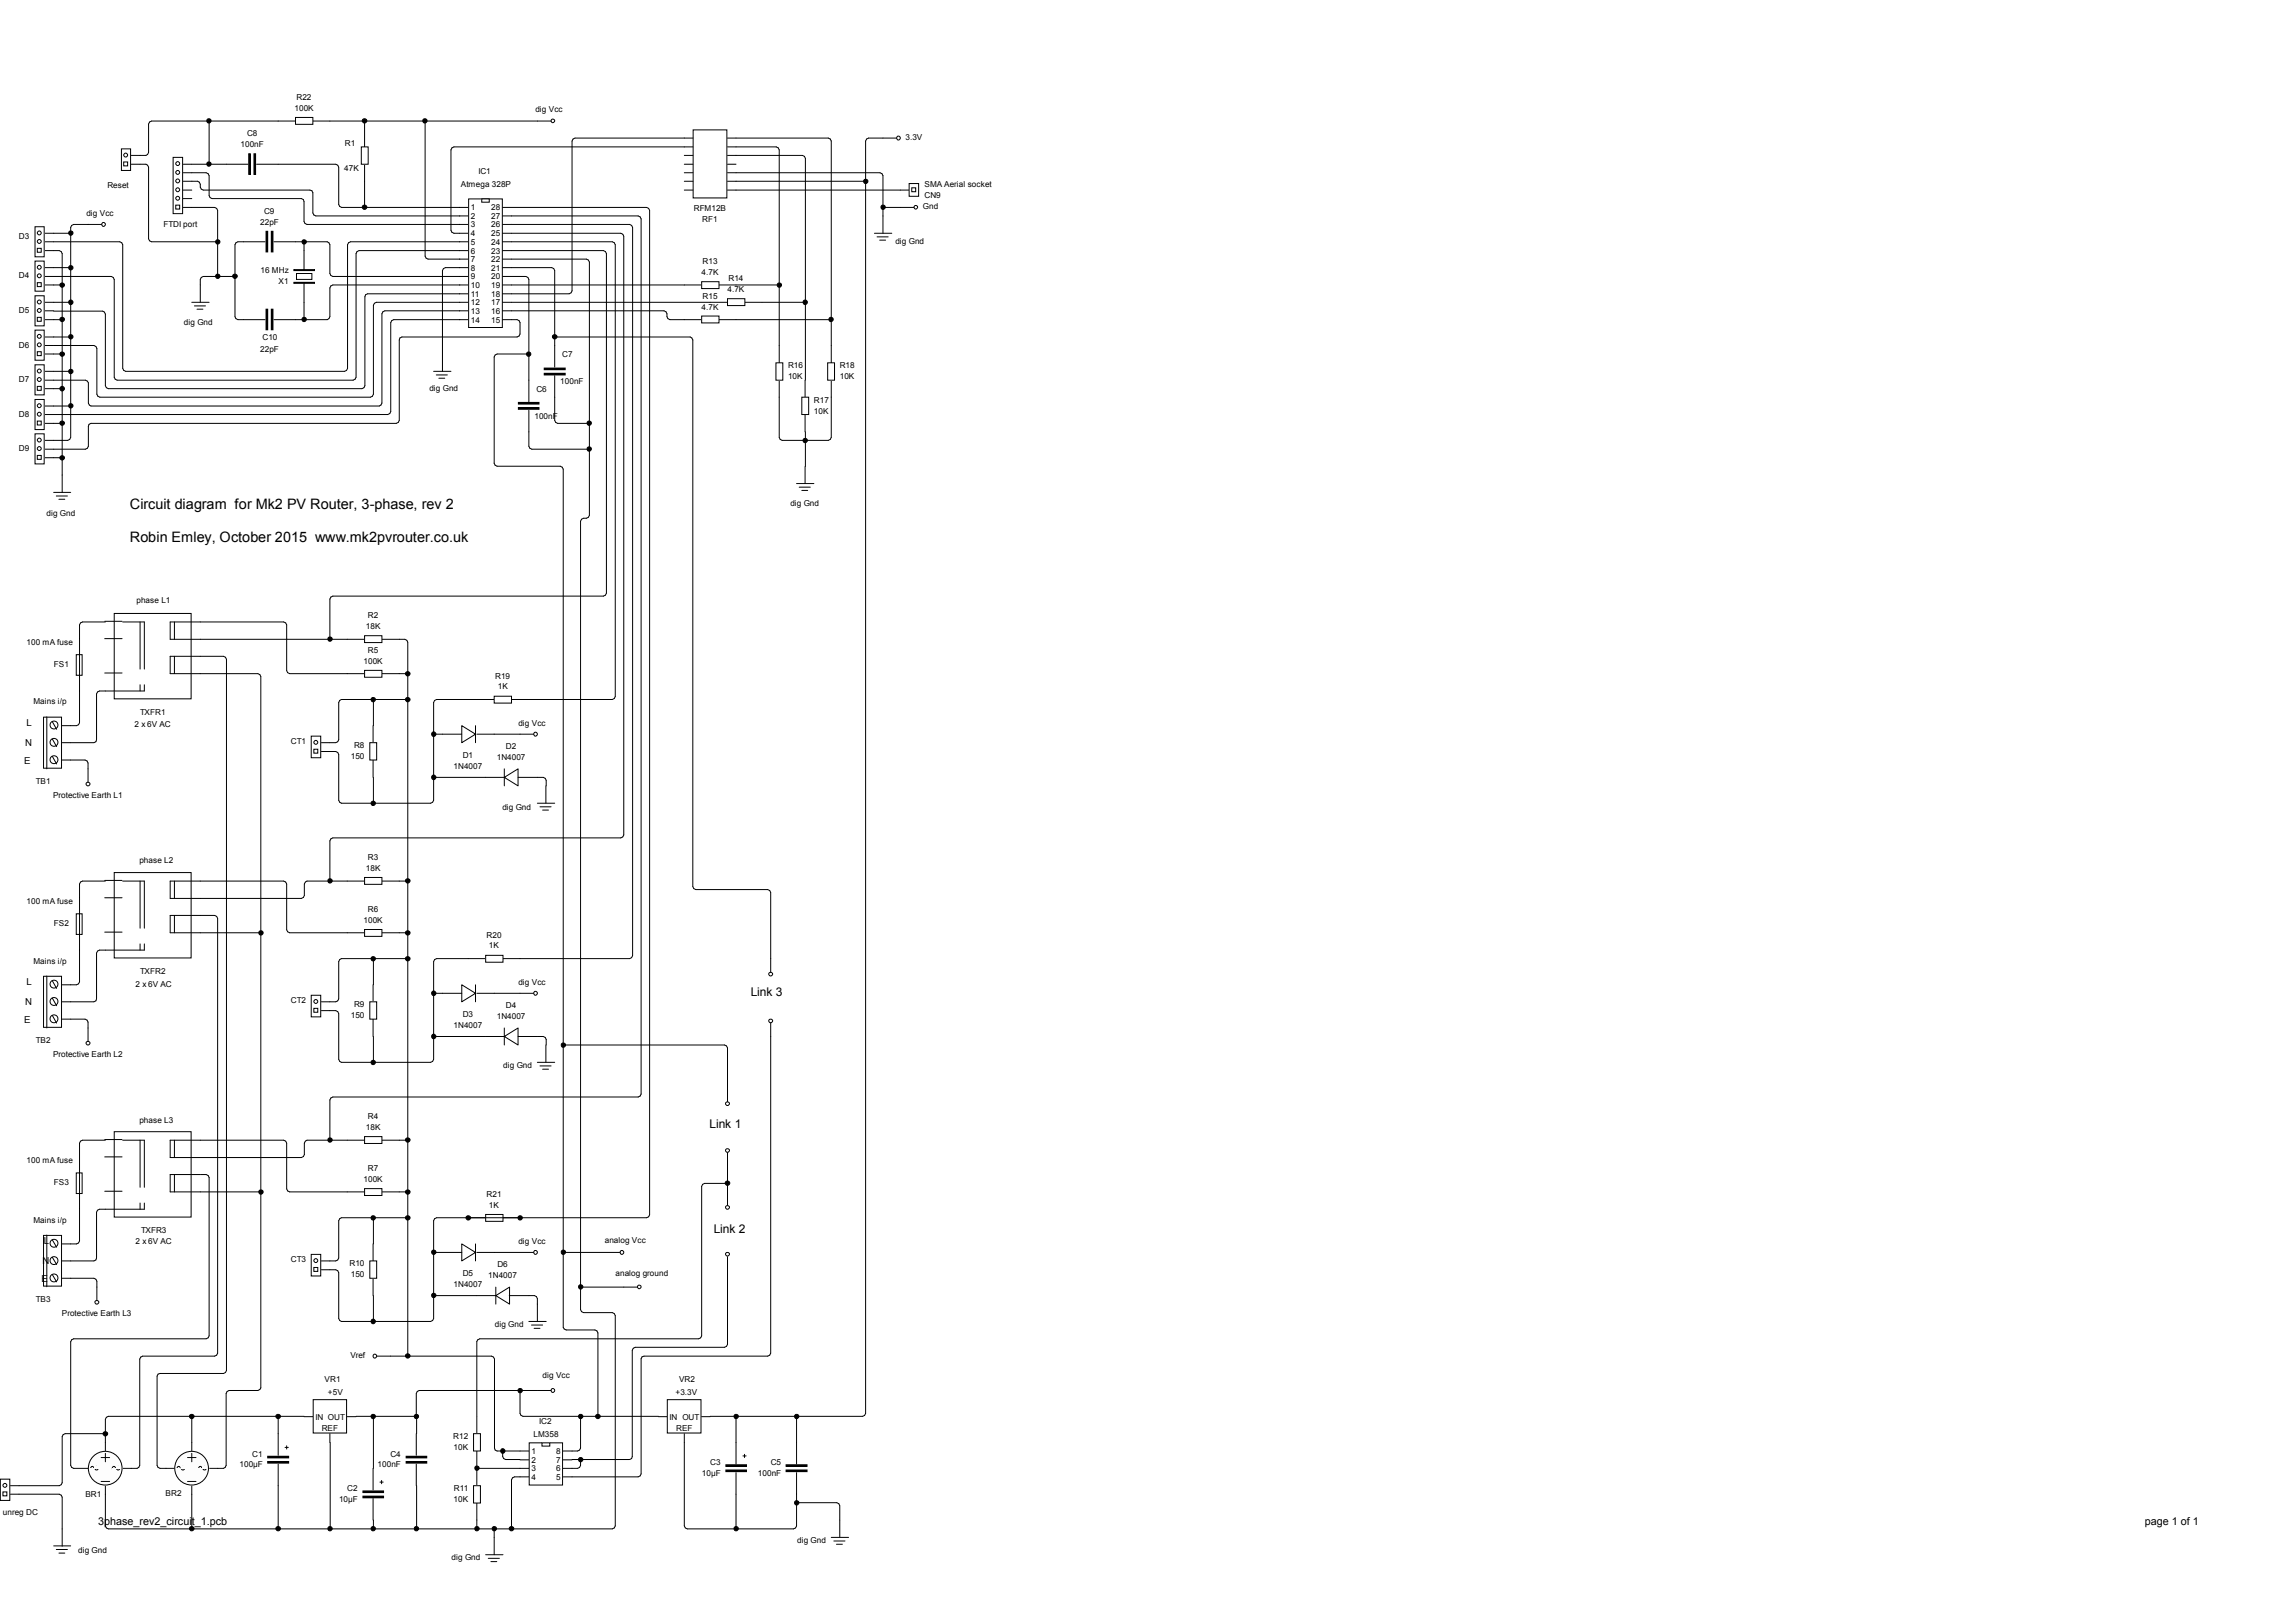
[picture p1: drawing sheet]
<svg xmlns="http://www.w3.org/2000/svg" width="297mm" height="210mm" viewBox="0 0 297 210" stroke-linecap="round" stroke-linejoin="round" font-family="sans-serif">
<defs><g id="words">
<g font-size="1.9">
<text x="16.8" y="65.9">Circuit diagram for Mk2 PV Router, 3-phase, rev 2</text>
<text x="16.8" y="70.1">Robin Emley, October 2015 www.mk2pvrouter.co.uk</text>
</g>
<g font-size="1.6">
<text x="97.1" y="128.9">Link 3</text>
<text x="91.8" y="146">Link 1</text>
<text x="92.3" y="159.5">Link 2</text>
</g>
<g font-size="1.4">
<text x="12.7" y="197.4">3phase_rev2_circuit_1.pcb</text>
<text x="277.5" y="197.4">page 1 of 1</text>
</g>
<g font-size="1.2">
<text x="3.4" y="93.9">L</text>
<text x="3.1" y="98.8">E</text>
<text x="3.3" y="96.5">N</text>
<text x="3.3" y="130">N</text>
<text x="3.4" y="127.5">L</text>
<text x="3.1" y="132.3">E</text>
<text x="5.7" y="161">L</text>
<text x="5.4" y="165.9">E</text>
<text x="5.5" y="163.5">N</text>
</g>
<g font-size="1.1">
<text x="32" y="17.6">C8</text>
<text x="38.1" y="14.3">100K</text>
<text x="38.4" y="12.9">R22</text>
<text x="69.3" y="14.5">dig Vcc</text>
<text x="31.1" y="19">100nF</text>
<text x="44.5" y="22.2">47K</text>
<text x="44.6" y="18.8">R1</text>
<text x="61.9" y="22.5">IC1</text>
<text x="117.1" y="18.2">3.3V</text>
<text x="11.2" y="27.9">dig Vcc</text>
<text x="13.9" y="24.4">Reset</text>
<text x="21.2" y="29.4">FTDI port</text>
<text x="33.7" y="29.1">22pF</text>
<text x="34.2" y="27.7">C9</text>
<text x="59.6" y="24.2">Atmega 328P</text>
<text x="60.9" y="27.2">1</text>
<text x="60.9" y="28.3">2</text>
<text x="60.9" y="29.4">3</text>
<text x="63.5" y="29.4">26</text>
<text x="63.5" y="28.3">27</text>
<text x="63.5" y="27.2">28</text>
<text x="89.7" y="27.3">RFM12B</text>
<text x="90.8" y="28.7">RF1</text>
<text x="119.4" y="27.1">Gnd</text>
<text x="119.6" y="24.2">SMA Aerial socket</text>
<text x="119.6" y="25.6">CN9</text>
<text x="2.5" y="30.9">D3</text>
<text x="33.7" y="35.3">16 MHz</text>
<text x="60.9" y="30.6">4</text>
<text x="60.9" y="31.7">5</text>
<text x="60.9" y="32.8">6</text>
<text x="60.9" y="33.9">7</text>
<text x="60.9" y="35">8</text>
<text x="63.5" y="35">21</text>
<text x="63.5" y="33.9">22</text>
<text x="63.5" y="32.8">23</text>
<text x="63.5" y="31.7">24</text>
<text x="63.5" y="30.6">25</text>
<text x="90.8" y="35.6">4.7K</text>
<text x="90.9" y="34.2">R13</text>
<text x="115.8" y="31.6">dig Gnd</text>
<text x="2.5" y="36">D4</text>
<text x="2.5" y="40.5">D5</text>
<text x="36" y="36.7">X1</text>
<text x="60.9" y="36.2">9</text>
<text x="60.9" y="37.3">10</text>
<text x="60.9" y="38.4">11</text>
<text x="60.9" y="39.5">12</text>
<text x="60.9" y="40.6">13</text>
<text x="60.9" y="41.7">14</text>
<text x="63.5" y="41.7">15</text>
<text x="63.5" y="40.6">16</text>
<text x="63.5" y="39.5">17</text>
<text x="63.5" y="38.4">18</text>
<text x="63.5" y="37.3">19</text>
<text x="63.5" y="36.2">20</text>
<text x="90.8" y="40">4.7K</text>
<text x="90.9" y="38.7">R15</text>
<text x="94.1" y="37.8">4.7K</text>
<text x="94.2" y="36.4">R14</text>
<text x="2.5" y="45">D6</text>
<text x="23.8" y="42">dig Gnd</text>
<text x="33.7" y="45.6">22pF</text>
<text x="34" y="44">C10</text>
<text x="72.7" y="46.2">C7</text>
<text x="101.9" y="47.6">R16</text>
<text x="108.6" y="47.6">R18</text>
<text x="2.5" y="49.4">D7</text>
<text x="2.5" y="53.9">D8</text>
<text x="55.5" y="50.6">dig Gnd</text>
<text x="69.4" y="50.7">C6</text>
<text x="72.5" y="49.7">100nF</text>
<text x="101.9" y="49">10K</text>
<text x="105.3" y="52.1">R17</text>
<text x="105.3" y="53.5">10K</text>
<text x="108.6" y="49">10K</text>
<text x="2.5" y="58.4">D9</text>
<text x="69.1" y="54.2">100nF</text>
<text x="102.2" y="65.5">dig Gnd</text>
<text x="6" y="66.8">dig Gnd</text>
<text x="3.4" y="83.4">100 mA fuse</text>
<text x="17.7" y="78.1">phase L1</text>
<text x="47.3" y="81.4">18K</text>
<text x="47.6" y="80">R2</text>
<text x="7" y="86.3">FS1</text>
<text x="47" y="85.9">100K</text>
<text x="47.6" y="84.5">R5</text>
<text x="64.1" y="87.8">R19</text>
<text x="64.4" y="89.2">1K</text>
<text x="4.3" y="91.1">Mains i/p</text>
<text x="17.4" y="94">2 x 6V AC</text>
<text x="18.1" y="92.5">TXFR1</text>
<text x="67.1" y="93.9">dig Vcc</text>
<text x="4.7" y="101.5">TB1</text>
<text x="37.6" y="96.3">CT1</text>
<text x="45.4" y="98.2">150</text>
<text x="45.8" y="96.8">R8</text>
<text x="58.7" y="99.4">1N4007</text>
<text x="59.9" y="98">D1</text>
<text x="64.3" y="98.3">1N4007</text>
<text x="65.4" y="96.9">D2</text>
<text x="6.9" y="103.3">Protective Earth L1</text>
<text x="65" y="104.8">dig Gnd</text>
<text x="18" y="111.7">phase L2</text>
<text x="47.3" y="112.7">18K</text>
<text x="47.6" y="111.3">R3</text>
<text x="3.4" y="117">100 mA fuse</text>
<text x="7" y="119.8">FS2</text>
<text x="47" y="119.4">100K</text>
<text x="47.6" y="118">R6</text>
<text x="4.3" y="124.7">Mains i/p</text>
<text x="62.9" y="121.3">R20</text>
<text x="63.2" y="122.7">1K</text>
<text x="17.5" y="127.7">2 x 6V AC</text>
<text x="18.1" y="126">TXFR2</text>
<text x="37.6" y="129.8">CT2</text>
<text x="45.4" y="131.7">150</text>
<text x="45.8" y="130.3">R9</text>
<text x="59.9" y="131.6">D3</text>
<text x="64.3" y="131.8">1N4007</text>
<text x="65.4" y="130.4">D4</text>
<text x="67.1" y="127.4">dig Vcc</text>
<text x="4.7" y="135">TB2</text>
<text x="6.9" y="136.8">Protective Earth L2</text>
<text x="58.7" y="133">1N4007</text>
<text x="65.1" y="138.2">dig Gnd</text>
<text x="18" y="145.2">phase L3</text>
<text x="47.3" y="146.2">18K</text>
<text x="47.6" y="144.8">R4</text>
<text x="3.4" y="150.5">100 mA fuse</text>
<text x="7" y="153.3">FS3</text>
<text x="47" y="152.9">100K</text>
<text x="47.6" y="151.5">R7</text>
<text x="62.9" y="154.9">R21</text>
<text x="4.3" y="158.2">Mains i/p</text>
<text x="17.5" y="161">2 x 6V AC</text>
<text x="18.2" y="159.6">TXFR3</text>
<text x="63.2" y="156.3">1K</text>
<text x="67.1" y="161">dig Vcc</text>
<text x="78.2" y="160.8">analog Vcc</text>
<text x="37.6" y="163.3">CT3</text>
<text x="45.2" y="163.9">R10</text>
<text x="45.4" y="165.3">150</text>
<text x="58.7" y="166.5">1N4007</text>
<text x="59.9" y="165.1">D5</text>
<text x="63.2" y="165.4">1N4007</text>
<text x="64.3" y="164">D6</text>
<text x="79.6" y="165.1">analog ground</text>
<text x="4.7" y="168.5">TB3</text>
<text x="8" y="170.3">Protective Earth L3</text>
<text x="64" y="171.7">dig Gnd</text>
<text x="42" y="178.9">VR1</text>
<text x="45.3" y="175.7">Vref</text>
<text x="70.2" y="178.4">dig Vcc</text>
<text x="87.8" y="178.9">VR2</text>
<text x="40.8" y="183.7">IN OUT</text>
<text x="41.6" y="185.2">REF</text>
<text x="42.4" y="180.5">+5V</text>
<text x="69" y="186">LM358</text>
<text x="69.8" y="184.3">IC2</text>
<text x="86.6" y="183.7">IN OUT</text>
<text x="87.4" y="180.5">+3.3V</text>
<text x="87.5" y="185.2">REF</text>
<text x="31" y="189.9">100µF</text>
<text x="32.6" y="188.5">C1</text>
<text x="48.9" y="189.9">100nF</text>
<text x="50.5" y="188.5">C4</text>
<text x="58.6" y="186.2">R12</text>
<text x="58.7" y="187.6">10K</text>
<text x="68.7" y="188.2">1</text>
<text x="68.7" y="189.3">2</text>
<text x="68.7" y="190.4">3</text>
<text x="68.7" y="191.5">4</text>
<text x="71.9" y="191.5">5</text>
<text x="71.9" y="190.4">6</text>
<text x="71.9" y="189.3">7</text>
<text x="71.9" y="188.2">8</text>
<text x="90.8" y="191">10µF</text>
<text x="91.9" y="189.6">C3</text>
<text x="98" y="191">100nF</text>
<text x="99.7" y="189.6">C5</text>
<text x=".4" y="196.1">unreg DC</text>
<text x="11" y="193.7">BR1</text>
<text x="21.4" y="193.5">BR2</text>
<text x="43.9" y="194.3">10µF</text>
<text x="44.9" y="192.9">C2</text>
<text x="58.7" y="194.3">10K</text>
<text x="58.7" y="192.9">R11</text>
<text x="10.1" y="201">dig Gnd</text>
<text x="58.4" y="201.9">dig Gnd</text>
<text x="103.1" y="199.6">dig Gnd</text>
</g>
</g></defs>
<path d="M21.5 190h6.7M24.8 186.6v6.7" fill="none" stroke="#000" stroke-width=".13"/>
<path d="M22.6 187.7h4.5v4.6h-4.5z" fill="#fefefe"/>
<g fill="none" stroke="#000" stroke-width=".13">
<path d="M23 189.8l.1-.1 .2 .1v.3h-.3zM24.3 191.7h1.1M24.3 188.6h1.1M24.8 188v1.1"/>
<circle cx="24.8" cy="190" r="2.18"/>
</g>
<path d="M22.9 190h.5v.3h-.5z" fill="#fefefe"/>
<path d="M22.9 190h.4v.2h-.4z" fill="none" stroke="#fefefe" stroke-width=".13"/>
<path d="M23.5 189.8l.2-.1 .1 .1v.3h-.3z" fill="none" stroke="#000" stroke-width=".13"/>
<path d="M23.4 189.7h.6v.3h-.6z" fill="#fefefe"/>
<path d="M23.5 189.7h.4v.2h-.4z" fill="none" stroke="#fefefe" stroke-width=".13"/>
<path d="M25.8 189.8l.1-.1 .2 .1v.3h-.3z" fill="none" stroke="#000" stroke-width=".13"/>
<path d="M25.7 190h.5v.3h-.5z" fill="#fefefe"/>
<path d="M25.7 190h.4v.2h-.4z" fill="none" stroke="#fefefe" stroke-width=".13"/>
<path d="M26.3 189.8l.2-.1 .1 .1v.3h-.3z" fill="none" stroke="#000" stroke-width=".13"/>
<path d="M26.2 189.7h.6v.3h-.6z" fill="#fefefe"/>
<path d="M26.2 189.7h.5v.2h-.5z" fill="none" stroke="#fefefe" stroke-width=".13"/>
<path d="M10.3 190h6.7M13.6 186.6v6.7" fill="none" stroke="#000" stroke-width=".13"/>
<path d="M11.4 187.7h4.5v4.6h-4.5z" fill="#fefefe"/>
<g fill="none" stroke="#000" stroke-width=".13">
<path d="M11.8 189.8l.1-.1 .2 .1v.3h-.3zM13.1 191.7h1.1M13.1 188.6h1.1M13.6 188v1.1"/>
<circle cx="13.6" cy="190" r="2.18"/>
</g>
<path d="M11.7 190h.5v.3h-.5z" fill="#fefefe"/>
<path d="M11.7 190h.4v.2h-.4z" fill="none" stroke="#fefefe" stroke-width=".13"/>
<path d="M12.3 189.8l.2-.1 .1 .1v.3h-.3z" fill="none" stroke="#000" stroke-width=".13"/>
<path d="M12.2 189.7h.6v.3h-.6z" fill="#fefefe"/>
<path d="M12.3 189.7h.4v.2h-.4z" fill="none" stroke="#fefefe" stroke-width=".13"/>
<path d="M14.6 189.8l.1-.1 .2 .1v.3h-.3z" fill="none" stroke="#000" stroke-width=".13"/>
<path d="M14.5 190h.5v.3h-.5z" fill="#fefefe"/>
<path d="M14.5 190h.4v.2h-.4z" fill="none" stroke="#fefefe" stroke-width=".13"/>
<path d="M15.1 189.8l.2-.1 .1 .1v.3h-.3z" fill="none" stroke="#000" stroke-width=".13"/>
<path d="M15 189.7h.6v.3h-.6z" fill="#fefefe"/>
<path d="M15.1 189.7h.4v.2h-.4z" fill="none" stroke="#fefefe" stroke-width=".13"/>
<path d="M47.2 16.8v2.2M47.2 21.3v2.2" fill="none" stroke="#000" stroke-width=".13"/>
<path d="M46.7 19h.9v2.3h-.9z" fill-rule="evenodd" fill="#fff"/>
<path d="M46.7 19h.9v2.3h-.9zM23.7 26.8h1.1M23.7 25.7h1.1M23.7 24.6h1.1M23.7 23.5h1.1M23.7 22.4h1.1M23.7 21.3h1.1" fill="none" stroke="#000" stroke-width=".13"/>
<path d="M22.4 20.4h1.2v7.2h-1.2z" fill-rule="evenodd" fill="#fff"/>
<path d="M22.4 20.4h1.2v7.2h-1.2z" fill="none" stroke="#000" stroke-width=".13"/>
<path d="M22.7 26.5h.5v.6h-.5z" fill-rule="evenodd" fill="#fff"/>
<path d="M22.7 26.5h.5v.6h-.5z" fill="none" stroke="#000" stroke-width=".13"/>
<circle cx="23" cy="25.7" r=".25" fill="#fff"/>
<circle cx="23" cy="25.7" r=".25" fill="none" stroke="#000" stroke-width=".13"/>
<circle cx="23" cy="24.6" r=".25" fill="#fff"/>
<circle cx="23" cy="24.6" r=".25" fill="none" stroke="#000" stroke-width=".13"/>
<circle cx="23" cy="23.4" r=".25" fill="#fff"/>
<circle cx="23" cy="23.4" r=".25" fill="none" stroke="#000" stroke-width=".13"/>
<circle cx="23" cy="22.3" r=".25" fill="#fff"/>
<circle cx="23" cy="22.3" r=".25" fill="none" stroke="#000" stroke-width=".13"/>
<circle cx="23" cy="21.2" r=".25" fill="#fff"/>
<g fill="none" stroke="#000" stroke-width=".13">
<path d="M32.2 19.9h.2v2.7h-.2zM32.9 19.9h.2v2.7h-.2zM29.3 21.3h2.8M33.2 21.3h2.8M38 34.9h2.7v.1h-2.7zM38 36.5h2.7v.2h-2.7zM38 34.9h2.7M38 36.6h2.7M39.3 32.4v2.5M39.3 36.6v2.5M31.5 41.4h2.8M34.4 40h.2v2.7h-.2z"/>
<path d="M35.1 40h.2v2.7h-.2zM35.4 41.4h2.8"/>
<circle cx="23" cy="21.2" r=".25"/>
</g>
<path d="M32.3 19.9v2.7M33 19.9v2.7M34.5 40v2.7M35.2 40v2.7" fill="none" stroke="#000" stroke-width=".21"/>
<path d="M38.4 35.4h1.9v.8h-1.9z" fill-rule="evenodd" fill="#fff"/>
<g fill="none" stroke="#000" stroke-width=".13">
<path d="M31.5 31.3h2.8M34.4 29.9h.2v2.7h-.2zM35.1 29.9h.2v2.7h-.2zM35.4 31.3h2.8M38.4 35.4h1.9v.8h-1.9zM59.4 31.3h1.2M59.4 26.8h1.2M59.4 27.9h1.2M59.4 29h1.2M59.4 30.2h1.2M59.4 32.4h1.2M59.4 33.5h1.2"/>
<path d="M59.4 34.6h1.2M59.4 35.8h1.2M59.4 36.9h1.2M59.4 38h1.2M59.4 39.1h1.2M65 31.3h1.2M65 26.8h1.2M65 27.9h1.2M65 29h1.2M65 30.2h1.2M65 32.4h1.2M65 33.5h1.2"/>
<path d="M65 34.6h1.2M65 35.8h1.2M65 36.9h1.2M65 38h1.2M65 39.1h1.2M59.4 40.2h1.2M59.4 41.4h1.2M65 40.2h1.2M65 41.4h1.2"/>
</g>
<path d="M34.5 29.9v2.7M35.2 29.9v2.7" fill="none" stroke="#000" stroke-width=".21"/>
<path d="M60.6 25.7h4.4v16.7h-4.4z" fill-rule="evenodd" fill="#fff"/>
<path d="M60.6 25.7h4.4v16.7h-4.4z" fill="none" stroke="#000" stroke-width=".13"/>
<path d="M62.3 25.7h1v.5h-1z" fill-rule="evenodd" fill="#fff"/>
<g fill="none" stroke="#000" stroke-width=".13">
<path d="M88.5 17.9h1.1M88.5 19h1.1M89.7 16.8h4.3v8.8h-4.3zM94.1 17.9h1.1M94.1 19h1.1M62.3 25.7h1v.5h-1zM88.5 20.1h1.1M88.5 21.3h1.1M88.5 22.4h1.1M88.5 23.5h1.1M88.5 24.6h1.1M94.1 20.1h1.1"/>
<path d="M94.1 21.3h1.1M94.1 22.4h1.1M94.1 23.5h1.1M94.1 24.6h1.1M70.4 48.3h2.7v.2h-2.7zM70.4 47.6h2.7v.2h-2.7zM71.8 44.7v2.8M71.8 48.6v2.8M34.6 188.4h2.7v.2h-2.7zM34.6 189.1h2.7v.2h-2.7zM36 185.5v2.8M36 189.4v2.8"/>
<path d="M39.3 183.3h1.2M42.7 185.5v1.1M44.9 183.3h1.2M46.9 192.9h2.7v.2h-2.7zM46.9 193.6h2.7v.2h-2.7zM48.3 190v2.8M48.3 193.9v2.8M52.5 188.4h2.7v.2h-2.7zM52.5 189.1h2.7v.2h-2.7zM53.8 185.5v2.8M53.8 189.4v2.8"/>
</g>
<path d="M70.4 48.4h2.7M70.4 47.7h2.7M34.6 188.5h2.7M34.6 189.2h2.7M46.9 193h2.7M46.9 193.7h2.7M52.5 188.5h2.7M52.5 189.2h2.7" fill="none" stroke="#000" stroke-width=".21"/>
<path d="M40.5 181.1h4.3v4.3h-4.3z" fill-rule="evenodd" fill="#fff"/>
<path d="M116.5 24.6h1.1M40.5 181.1h4.3v4.3h-4.3zM63.9 198.9v2.3M62.8 201.2h2.3M63.2 201.6h1.4M63.5 202.1h.8" fill="none" stroke="#000" stroke-width=".13"/>
<path d="M117.6 23.7h1.2v1.7h-1.2z" fill-rule="evenodd" fill="#fff"/>
<path d="M117.6 23.7h1.2v1.7h-1.2z" fill="none" stroke="#000" stroke-width=".13"/>
<path d="M117.9 24.3h.5v.5h-.5z" fill-rule="evenodd" fill="#fff"/>
<path d="M116.5 26.8h1.9M117.9 24.3h.5v.5h-.5zM85.2 183.3h1.1M88.5 185.5v1.1M90.8 183.3h1.1" fill="none" stroke="#000" stroke-width=".13"/>
<path d="M86.3 181.1h4.4v4.3h-4.4z" fill-rule="evenodd" fill="#fff"/>
<g fill="none" stroke="#000" stroke-width=".13">
<path d="M14.8 79.4h9.9v11h-9.9zM8 98.3h1.1M8 96.1h1.1M8 93.9h1.1M13.5 80.4h2.3M13.5 82.6h2.3M13.5 87.1h2.3M13.6 89.4h5.1M15.9 80.5h2.8M22 80.5h3.9M22 87.2h3.9M22 84.9h3.9"/>
<path d="M22 82.7h3.9M86.3 181.1h4.4v4.3h-4.4zM93.9 189.5h2.7v.2h-2.7zM93.9 190.2h2.7v.2h-2.7zM95.2 186.6v2.8M95.2 190.5v2.8M101.7 189.5h2.7v.2h-2.7zM101.7 190.2h2.7v.2h-2.7zM103 186.6v2.8M103 190.5v2.8"/>
</g>
<path d="M93.9 189.6h2.7M93.9 190.3h2.7M101.7 189.6h2.7M101.7 190.3h2.7" fill="none" stroke="#000" stroke-width=".21"/>
<path d="M18.1 80.5v8.9M18.7 80.5v8.9M22 80.5v2.2M22 84.9v2.3M22.6 80.5v2.2M22.6 84.9v2.3" fill="none" stroke="#000" stroke-width=".13" stroke-dasharray="6.1 2"/>
<path d="M5.6 92.8h2.4v6.6h-2.4z" fill-rule="evenodd" fill="#fff"/>
<path d="M5.6 92.8h2.4v6.6h-2.4zM6.1 92.8v6.7" fill="none" stroke="#000" stroke-width=".13"/>
<circle cx="7" cy="98.3" r=".51" fill="#fff"/>
<g fill="none" stroke="#000" stroke-width=".13">
<path d="M6.8 97.9l.5 .9"/>
<circle cx="7" cy="98.3" r=".51"/>
</g>
<circle cx="7" cy="96.1" r=".51" fill="#fff"/>
<g fill="none" stroke="#000" stroke-width=".13">
<path d="M6.8 95.6l.5 1"/>
<circle cx="7" cy="96.1" r=".51"/>
</g>
<circle cx="7" cy="93.8" r=".51" fill="#fff"/>
<g fill="none" stroke="#000" stroke-width=".13">
<path d="M6.8 93.4l.5 1M9.9 84.7h.7v2.7h-.7zM10.3 82.7v2M10.3 87.5v1.9M11.4 99.5v1.9M44.9 87.2h2.3M49.4 87.2h2.2"/>
<circle cx="7" cy="93.8" r=".51"/>
</g>
<path d="M47.2 86.7h2.2v.9h-2.2z" fill-rule="evenodd" fill="#fff"/>
<path d="M44.9 82.7h2.3M47.2 86.7h2.2v.9h-2.2zM49.4 82.7h2.2" fill="none" stroke="#000" stroke-width=".13"/>
<path d="M47.2 82.3h2.2v.8h-2.2z" fill-rule="evenodd" fill="#fff"/>
<path d="M47.2 82.3h2.2v.8h-2.2zM48.3 93.9v2.2M48.3 98.3v2.3" fill="none" stroke="#000" stroke-width=".13"/>
<path d="M47.8 96.1h.9v2.2h-.9z" fill-rule="evenodd" fill="#fff"/>
<path d="M41.6 97.2h1.1M41.6 96.1h1.1M47.8 96.1h.9v2.2h-.9z" fill="none" stroke="#000" stroke-width=".13"/>
<path d="M40.3 95.2h1.2v2.8h-1.2z" fill-rule="evenodd" fill="#fff"/>
<path d="M40.3 95.2h1.2v2.8h-1.2z" fill="none" stroke="#000" stroke-width=".13"/>
<path d="M40.6 96.9h.5v.6h-.5z" fill-rule="evenodd" fill="#fff"/>
<path d="M40.6 96.9h.5v.6h-.5z" fill="none" stroke="#000" stroke-width=".13"/>
<circle cx="40.9" cy="96.1" r=".25" fill="#fff"/>
<circle cx="40.9" cy="96.1" r=".25" fill="none" stroke="#000" stroke-width=".13"/>
<path d="M59.7 93.9l1.8 1.1-1.8 1.1z" fill="#fff"/>
<path d="M57.2 95h2.5M59.7 93.9l1.8 1.1-1.8 1.1zM61.5 93.9v2.2M61.7 95h2.2" fill="none" stroke="#000" stroke-width=".13"/>
<path d="M65.2 100.6l1.8-1.1v2.2z" fill="#fff"/>
<g fill="none" stroke="#000" stroke-width=".13">
<path d="M65.2 99.5v2.2M13.5 113.9h2.3M13.5 116.2h2.3M14.8 112.9h9.9v11.1h-9.9zM15.9 114h2.8M22 114h3.9M22 118.4h3.9M22 116.2h3.9M62.8 100.6h2.5M65.2 100.6l1.8-1.1v2.2zM67 100.6h2.5M8 131.9h1.1"/>
<path d="M8 129.6h1.1M8 127.4h1.1M13.5 120.6h2.3M13.6 122.9h5.1M22 120.7h3.9"/>
</g>
<path d="M18.1 114v8.9M18.7 114v8.9M22 114v2.2M22 118.4v2.3M22.6 114v2.2M22.6 118.4v2.3" fill="none" stroke="#000" stroke-width=".13" stroke-dasharray="6.1 2"/>
<path d="M5.6 126.3h2.4v6.6h-2.4z" fill-rule="evenodd" fill="#fff"/>
<path d="M5.6 126.3h2.4v6.6h-2.4zM6.1 126.3v6.7" fill="none" stroke="#000" stroke-width=".13"/>
<circle cx="7" cy="131.8" r=".51" fill="#fff"/>
<g fill="none" stroke="#000" stroke-width=".13">
<path d="M6.8 131.4l.5 1"/>
<circle cx="7" cy="131.8" r=".51"/>
</g>
<circle cx="7" cy="129.6" r=".51" fill="#fff"/>
<g fill="none" stroke="#000" stroke-width=".13">
<path d="M6.8 129.2l.5 .9"/>
<circle cx="7" cy="129.6" r=".51"/>
</g>
<circle cx="7" cy="127.3" r=".51" fill="#fff"/>
<g fill="none" stroke="#000" stroke-width=".13">
<path d="M9.9 118.2h.7v2.7h-.7zM10.3 116.2v2M6.8 126.9l.5 1M10.3 121v1.9M11.4 133v2M44.9 120.7h2.3M49.4 120.7h2.2"/>
<circle cx="7" cy="127.3" r=".51"/>
</g>
<path d="M47.2 120.3h2.2v.9h-2.2z" fill-rule="evenodd" fill="#fff"/>
<path d="M44.9 114h2.3M49.4 114h2.2M47.2 120.3h2.2v.9h-2.2z" fill="none" stroke="#000" stroke-width=".13"/>
<path d="M47.2 113.5h2.2v.9h-2.2z" fill-rule="evenodd" fill="#fff"/>
<path d="M47.2 113.5h2.2v.9h-2.2zM48.3 127.4v2.2M48.3 131.9v2.2" fill="none" stroke="#000" stroke-width=".13"/>
<path d="M47.8 129.6h.9v2.3h-.9z" fill-rule="evenodd" fill="#fff"/>
<path d="M41.6 130.8h1.1M41.6 129.6h1.1M47.8 129.6h.9v2.3h-.9z" fill="none" stroke="#000" stroke-width=".13"/>
<path d="M40.3 128.8h1.2v2.8h-1.2z" fill-rule="evenodd" fill="#fff"/>
<path d="M40.3 128.8h1.2v2.8h-1.2z" fill="none" stroke="#000" stroke-width=".13"/>
<path d="M40.6 130.5h.5v.5h-.5z" fill-rule="evenodd" fill="#fff"/>
<path d="M40.6 130.5h.5v.5h-.5z" fill="none" stroke="#000" stroke-width=".13"/>
<circle cx="40.9" cy="129.6" r=".25" fill="#fff"/>
<circle cx="40.9" cy="129.6" r=".25" fill="none" stroke="#000" stroke-width=".13"/>
<path d="M59.7 127.4l1.8 1.1-1.8 1.1z" fill="#fff"/>
<path d="M57.2 128.5h2.5M59.7 127.4l1.8 1.1-1.8 1.1zM61.5 127.4v2.2M61.7 128.5h2.2" fill="none" stroke="#000" stroke-width=".13"/>
<path d="M65.2 134.1l1.8-1.1v2.2z" fill="#fff"/>
<g fill="none" stroke="#000" stroke-width=".13">
<path d="M62.8 134.1h2.5M65.2 134.1l1.8-1.1v2.2zM65.2 133v2.2M67 134.1h2.5M13.5 147.4h2.3M13.5 149.7h2.3M13.5 154.1h2.3M13.6 156.5h5.1M14.8 146.4h9.9v11.1h-9.9zM15.9 147.5h2.8M22 147.5h3.9M22 154.2h3.9"/>
<path d="M22 152h3.9M22 149.8h3.9M8 165.4h1.1M8 163.2h1.1M8 161h1.1M78.4 162.1h2"/>
</g>
<path d="M18.1 147.5v9M18.7 147.5v9M22 147.5v2.3M22 152v2.2M22.6 147.5v2.3M22.6 152v2.2" fill="none" stroke="#000" stroke-width=".13" stroke-dasharray="6.1 2"/>
<path d="M5.6 159.9h2.4v6.5h-2.4z" fill-rule="evenodd" fill="#fff"/>
<path d="M5.6 159.9h2.4v6.5h-2.4zM6.1 159.8v6.7" fill="none" stroke="#000" stroke-width=".13"/>
<circle cx="7" cy="165.4" r=".51" fill="#fff"/>
<g fill="none" stroke="#000" stroke-width=".13">
<path d="M6.8 164.9l.5 1"/>
<circle cx="7" cy="165.4" r=".51"/>
</g>
<circle cx="7" cy="163.1" r=".51" fill="#fff"/>
<g fill="none" stroke="#000" stroke-width=".13">
<path d="M6.8 162.7l.5 .9"/>
<circle cx="7" cy="163.1" r=".51"/>
</g>
<circle cx="7" cy="160.9" r=".51" fill="#fff"/>
<g fill="none" stroke="#000" stroke-width=".13">
<path d="M9.9 151.8h.7v2.6h-.7zM10.3 149.8v1.9M10.3 154.5v2M44.9 154.2h2.3M49.4 154.2h2.2M6.8 160.4l.5 1M12.5 166.5v2"/>
<circle cx="7" cy="160.9" r=".51"/>
</g>
<path d="M47.2 153.8h2.2v.9h-2.2z" fill-rule="evenodd" fill="#fff"/>
<path d="M44.9 147.5h2.3M47.2 153.8h2.2v.9h-2.2zM49.4 147.5h2.2" fill="none" stroke="#000" stroke-width=".13"/>
<path d="M47.2 147.1h2.2v.9h-2.2z" fill-rule="evenodd" fill="#fff"/>
<path d="M47.2 147.1h2.2v.9h-2.2zM48.3 161v2.2M48.3 165.4v2.2" fill="none" stroke="#000" stroke-width=".13"/>
<path d="M47.8 163.2h.9v2.2h-.9z" fill-rule="evenodd" fill="#fff"/>
<path d="M41.6 164.3h1.1M41.6 163.2h1.1M47.8 163.2h.9v2.2h-.9z" fill="none" stroke="#000" stroke-width=".13"/>
<path d="M40.3 162.3h1.2v2.8h-1.2z" fill-rule="evenodd" fill="#fff"/>
<path d="M40.3 162.3h1.2v2.8h-1.2z" fill="none" stroke="#000" stroke-width=".13"/>
<path d="M40.6 164h.5v.5h-.5z" fill-rule="evenodd" fill="#fff"/>
<path d="M40.6 164h.5v.5h-.5z" fill="none" stroke="#000" stroke-width=".13"/>
<circle cx="40.9" cy="163.1" r=".25" fill="#fff"/>
<circle cx="40.9" cy="163.1" r=".25" fill="none" stroke="#000" stroke-width=".13"/>
<path d="M59.7 161l1.8 1.1-1.8 1.1z" fill="#fff"/>
<path d="M57.2 162.1h2.5M59.7 161l1.8 1.1-1.8 1.1zM61.5 161v2.2M61.7 162.1h2.2" fill="none" stroke="#000" stroke-width=".13"/>
<path d="M64.1 167.6l1.8-1.1v2.2z" fill="#fff"/>
<path d="M88.5 36.9h2.3M93 36.9h2.2M61.7 167.6h2.5M64.1 167.6l1.8-1.1v2.2zM64.1 166.5v2.2M65.9 167.6h2.5M80.7 166.5h1.9" fill="none" stroke="#000" stroke-width=".13"/>
<path d="M90.8 36.4h2.2v.9h-2.2z" fill-rule="evenodd" fill="#fff"/>
<path d="M90.8 36.4h2.2v.9h-2.2zM100.8 44.7v2.2M100.8 49.2v2.2" fill="none" stroke="#000" stroke-width=".13"/>
<path d="M100.4 46.9h.9v2.3h-.9z" fill-rule="evenodd" fill="#fff"/>
<path d="M91.9 39.1h2.2M96.4 39.1h2.2M100.4 46.9h.9v2.3h-.9z" fill="none" stroke="#000" stroke-width=".13"/>
<path d="M94.1 38.7h2.3v.8h-2.3z" fill-rule="evenodd" fill="#fff"/>
<path d="M94.1 38.7h2.3v.8h-2.3zM88.5 41.4h2.3M93 41.4h2.2" fill="none" stroke="#000" stroke-width=".13"/>
<path d="M90.8 40.9h2.2v.9h-2.2z" fill-rule="evenodd" fill="#fff"/>
<path d="M90.8 40.9h2.2v.9h-2.2zM104.1 49.2v2.2M104.1 53.6v2.3" fill="none" stroke="#000" stroke-width=".13"/>
<path d="M103.7 51.4h.9v2.2h-.9z" fill-rule="evenodd" fill="#fff"/>
<path d="M103.7 51.4h.9v2.2h-.9zM107.5 44.7v2.2M107.5 49.2v2.2" fill="none" stroke="#000" stroke-width=".13"/>
<path d="M107.1 46.9h.8v2.3h-.8z" fill-rule="evenodd" fill="#fff"/>
<path d="M107.1 46.9h.8v2.3h-.8zM67.3 187.7h1.1M67.3 188.9h1.1M67.3 190h1.1M67.3 191.1h1.1M72.9 187.7h1.1M72.9 188.9h1.1M72.9 190h1.1M72.9 191.1h1.1" fill="none" stroke="#000" stroke-width=".13"/>
<path d="M68.5 186.7h4.3v5.5h-4.3z" fill-rule="evenodd" fill="#fff"/>
<path d="M68.5 186.7h4.3v5.5h-4.3z" fill="none" stroke="#000" stroke-width=".13"/>
<path d="M70.1 186.7h1v.4h-1z" fill-rule="evenodd" fill="#fff"/>
<path d="M61.7 183.3v2.2M61.7 187.7v2.3M70.1 186.7h1v.4h-1z" fill="none" stroke="#000" stroke-width=".13"/>
<path d="M61.3 185.5h.8v2.2h-.8z" fill-rule="evenodd" fill="#fff"/>
<path d="M61.3 185.5h.8v2.2h-.8zM61.7 190v2.2M61.7 194.5v2.2" fill="none" stroke="#000" stroke-width=".13"/>
<path d="M61.3 192.2h.8v2.3h-.8z" fill-rule="evenodd" fill="#fff"/>
<g fill="none" stroke="#000" stroke-width=".13">
<path d="M114.2 17.9h2M24.8 39.1h2.3M25.1 39.6h1.5M25.9 36.9v2.2M113.1 30.2h2.3M113.5 30.6h1.4M113.8 31.1h.8M114.2 27.9v2.3M25.5 40h.7M67.1 52.7h2.6v.3h-2.6zM67.1 52.1h2.6v.2h-2.6zM68.4 49.2v2.8"/>
<path d="M68.4 53.1v2.8M6.9 63.7h2.2M7.3 64.2h1.4M7.6 64.6h.8M8 61.5v2.2M103 62.6h2.3M103.4 63h1.4M103.7 63.5h.8M104.1 60.4v2.2M69.5 103.9h2.3M69.8 104.4h1.5M70.2 104.8h.8"/>
<path d="M70.6 101.7v2.2M69.5 137.5h2.3M69.8 137.9h1.5M70.2 138.3h.8M70.6 135.2v2.3M48.6 175.5h1.9M68.4 171h2.3M68.7 171.4h1.5M69.1 171.9h.7M69.5 168.7v2.3M1.4 193.3h1.1M1.4 192.2h1.1"/>
<path d="M61.3 192.2h.8v2.3h-.8z"/>
</g>
<path d="M67.1 52.9h2.6M67.1 52.2h2.6" fill="none" stroke="#000" stroke-width=".21"/>
<path d="M0 191.4h1.3v2.7h-1.3z" fill-rule="evenodd" fill="#fff"/>
<path d="M0 191.4h1.3v2.7h-1.3z" fill="none" stroke="#000" stroke-width=".13"/>
<path d="M.4 193h.5v.5h-.5z" fill-rule="evenodd" fill="#fff"/>
<path d="M.4 193h.5v.5h-.5z" fill="none" stroke="#000" stroke-width=".13"/>
<circle cx=".6" cy="192.2" r=".25" fill="#fff"/>
<g fill="none" stroke="#000" stroke-width=".13">
<path d="M61.7 90.5h2.2M66.2 90.5h2.2M8 197.8v2.3M6.9 200h2.2M7.3 200.5h1.4M7.6 201h.8"/>
<circle cx=".6" cy="192.2" r=".25"/>
</g>
<path d="M63.9 90.1h2.3v.9h-2.3z" fill-rule="evenodd" fill="#fff"/>
<path d="M63.9 90.1h2.3v.9h-2.3zM60.6 124h2.2M65 124h2.3" fill="none" stroke="#000" stroke-width=".13"/>
<path d="M62.8 123.6h2.3v.9h-2.3z" fill-rule="evenodd" fill="#fff"/>
<path d="M62.8 123.6h2.3v.9h-2.3zM60.6 157.6h2.2M65 157.6h2.3" fill="none" stroke="#000" stroke-width=".13"/>
<path d="M62.8 157.1h2.3v.9h-2.3z" fill-rule="evenodd" fill="#fff"/>
<path d="M17 21.3h1.1M17 20.1h1.1M62.8 157.1h2.3v.9h-2.3z" fill="none" stroke="#000" stroke-width=".13"/>
<path d="M15.7 19.3h1.2v2.8h-1.2z" fill-rule="evenodd" fill="#fff"/>
<path d="M15.7 19.3h1.2v2.8h-1.2z" fill="none" stroke="#000" stroke-width=".13"/>
<path d="M16 21h.5v.5h-.5z" fill-rule="evenodd" fill="#fff"/>
<path d="M16 21h.5v.5h-.5z" fill="none" stroke="#000" stroke-width=".13"/>
<circle cx="16.3" cy="20.1" r=".25" fill="#fff"/>
<g fill="none" stroke="#000" stroke-width=".13">
<path d="M36 15.7h2.2M40.5 15.7h2.2"/>
<circle cx="16.3" cy="20.1" r=".25"/>
</g>
<path d="M38.2 15.2h2.3v.9h-2.3z" fill-rule="evenodd" fill="#fff"/>
<path d="M38.2 15.2h2.3v.9h-2.3zM5.8 36.9h1.1M5.8 35.8h1.1M5.8 34.6h1.1M99.7 124v2M99.7 132.2v1.9M94.1 140.8v2M94.1 148.9v2M94.1 154.2v2M94.1 162.6v1.7" fill="none" stroke="#000" stroke-width=".13"/>
<path d="M4.5 33.8h1.2v3.9h-1.2z" fill-rule="evenodd" fill="#fff"/>
<path d="M4.5 33.8h1.2v3.9h-1.2z" fill="none" stroke="#000" stroke-width=".13"/>
<path d="M4.8 36.6h.5v.5h-.5z" fill-rule="evenodd" fill="#fff"/>
<path d="M4.8 36.6h.5v.5h-.5z" fill="none" stroke="#000" stroke-width=".13"/>
<circle cx="5.1" cy="35.7" r=".25" fill="#fff"/>
<circle cx="5.1" cy="35.7" r=".25" fill="none" stroke="#000" stroke-width=".13"/>
<circle cx="5.1" cy="34.6" r=".25" fill="#fff"/>
<g fill="none" stroke="#000" stroke-width=".13">
<path d="M5.8 39.1h1.1M5.8 41.4h1.1M5.8 40.2h1.1"/>
<circle cx="5.1" cy="34.6" r=".25"/>
</g>
<path d="M4.5 38.3h1.2v3.9h-1.2z" fill-rule="evenodd" fill="#fff"/>
<path d="M4.5 38.3h1.2v3.9h-1.2z" fill="none" stroke="#000" stroke-width=".13"/>
<path d="M4.8 41.1h.5v.5h-.5z" fill-rule="evenodd" fill="#fff"/>
<path d="M4.8 41.1h.5v.5h-.5z" fill="none" stroke="#000" stroke-width=".13"/>
<circle cx="5.1" cy="40.2" r=".25" fill="#fff"/>
<circle cx="5.1" cy="40.2" r=".25" fill="none" stroke="#000" stroke-width=".13"/>
<circle cx="5.1" cy="39.1" r=".25" fill="#fff"/>
<g fill="none" stroke="#000" stroke-width=".13">
<path d="M5.8 45.8h1.1M5.8 44.7h1.1M5.8 43.6h1.1"/>
<circle cx="5.1" cy="39.1" r=".25"/>
</g>
<path d="M4.5 42.7h1.2v3.9h-1.2z" fill-rule="evenodd" fill="#fff"/>
<path d="M4.5 42.7h1.2v3.9h-1.2z" fill="none" stroke="#000" stroke-width=".13"/>
<path d="M4.8 45.5h.5v.5h-.5z" fill-rule="evenodd" fill="#fff"/>
<path d="M4.8 45.5h.5v.5h-.5z" fill="none" stroke="#000" stroke-width=".13"/>
<circle cx="5.1" cy="44.6" r=".25" fill="#fff"/>
<circle cx="5.1" cy="44.6" r=".25" fill="none" stroke="#000" stroke-width=".13"/>
<circle cx="5.1" cy="43.5" r=".25" fill="#fff"/>
<g fill="none" stroke="#000" stroke-width=".13">
<path d="M5.8 50.3h1.1M5.8 49.2h1.1M5.8 48h1.1"/>
<circle cx="5.1" cy="43.5" r=".25"/>
</g>
<path d="M4.5 47.2h1.2v3.9h-1.2z" fill-rule="evenodd" fill="#fff"/>
<path d="M4.5 47.2h1.2v3.9h-1.2z" fill="none" stroke="#000" stroke-width=".13"/>
<path d="M4.8 50h.5v.5h-.5z" fill-rule="evenodd" fill="#fff"/>
<path d="M4.8 50h.5v.5h-.5z" fill="none" stroke="#000" stroke-width=".13"/>
<circle cx="5.1" cy="49.1" r=".25" fill="#fff"/>
<circle cx="5.1" cy="49.1" r=".25" fill="none" stroke="#000" stroke-width=".13"/>
<circle cx="5.1" cy="48" r=".25" fill="#fff"/>
<g fill="none" stroke="#000" stroke-width=".13">
<path d="M5.8 54.8h1.1M5.8 53.6h1.1M5.8 52.5h1.1"/>
<circle cx="5.1" cy="48" r=".25"/>
</g>
<path d="M4.5 51.7h1.2v3.9h-1.2z" fill-rule="evenodd" fill="#fff"/>
<path d="M4.5 51.7h1.2v3.9h-1.2z" fill="none" stroke="#000" stroke-width=".13"/>
<path d="M4.8 54.5h.5v.5h-.5z" fill-rule="evenodd" fill="#fff"/>
<path d="M4.8 54.5h.5v.5h-.5z" fill="none" stroke="#000" stroke-width=".13"/>
<circle cx="5.1" cy="53.6" r=".25" fill="#fff"/>
<circle cx="5.1" cy="53.6" r=".25" fill="none" stroke="#000" stroke-width=".13"/>
<circle cx="5.1" cy="52.5" r=".25" fill="#fff"/>
<g fill="none" stroke="#000" stroke-width=".13">
<path d="M5.8 59.2h1.1M5.8 58.1h1.1M5.8 57h1.1"/>
<circle cx="5.1" cy="52.5" r=".25"/>
</g>
<path d="M4.5 56.1h1.2v3.9h-1.2z" fill-rule="evenodd" fill="#fff"/>
<path d="M4.5 56.1h1.2v3.9h-1.2z" fill="none" stroke="#000" stroke-width=".13"/>
<path d="M4.8 58.9h.5v.5h-.5z" fill-rule="evenodd" fill="#fff"/>
<path d="M4.8 58.9h.5v.5h-.5z" fill="none" stroke="#000" stroke-width=".13"/>
<circle cx="5.1" cy="58" r=".25" fill="#fff"/>
<circle cx="5.1" cy="58" r=".25" fill="none" stroke="#000" stroke-width=".13"/>
<circle cx="5.1" cy="56.9" r=".25" fill="#fff"/>
<g fill="none" stroke="#000" stroke-width=".13">
<path d="M5.8 32.4h1.1M5.8 31.3h1.1M5.8 30.2h1.1"/>
<circle cx="5.1" cy="56.9" r=".25"/>
</g>
<path d="M4.5 29.3h1.2v3.9h-1.2z" fill-rule="evenodd" fill="#fff"/>
<path d="M4.5 29.3h1.2v3.9h-1.2z" fill="none" stroke="#000" stroke-width=".13"/>
<path d="M4.8 32.1h.5v.5h-.5z" fill-rule="evenodd" fill="#fff"/>
<path d="M4.8 32.1h.5v.5h-.5z" fill="none" stroke="#000" stroke-width=".13"/>
<circle cx="5.1" cy="31.2" r=".25" fill="#fff"/>
<circle cx="5.1" cy="31.2" r=".25" fill="none" stroke="#000" stroke-width=".13"/>
<circle cx="5.1" cy="30.1" r=".25" fill="#fff"/>
<g fill="none" stroke="#000" stroke-width=".13">
<path d="M69.5 15.7h2M11.4 29h1.9M56.1 48h2.2M56.4 48.5h1.5M56.8 48.9h.7M57.2 45.8v2.2M67.3 95h1.9M67.3 128.5h1.9M67.3 162.1h1.9M69.5 179.9h2M36.9 187.3h.4M37.1 187.1v.4"/>
<path d="M49.1 191.8h.5M49.4 191.6v.4M107.5 198.9h2.3M107.9 199.4h1.4M108.2 199.8h.8M108.6 196.7v2.2"/>
<circle cx="5.1" cy="30.1" r=".25"/>
</g>
<path d="M118.3 26.6h.3l.1 .2-.1 .2-.2 .1-.1-.1z" fill-rule="evenodd" fill="#fff"/>
<path d="M118.3 26.6h.3l.1 .2-.1 .2-.2 .1-.1-.1zM10.3 84.7v2.8M96.1 188.4h.4M96.3 188.2v.4" fill="none" stroke="#000" stroke-width=".13"/>
<circle cx="11.4" cy="101.4" r=".25" fill="#fff"/>
<g fill="none" stroke="#000" stroke-width=".13">
<path d="M10.3 118.2v2.8"/>
<circle cx="11.4" cy="101.4" r=".25"/>
</g>
<circle cx="11.4" cy="135" r=".25" fill="#fff"/>
<circle cx="11.4" cy="135" r=".25" fill="none" stroke="#000" stroke-width=".13"/>
<path d="M80.3 161.9l.1-.1 .2 .1v.3l-.2 .1-.1-.1z" fill-rule="evenodd" fill="#fff"/>
<path d="M10.3 151.7v2.8M80.3 161.9l.1-.1 .2 .1v.3l-.2 .1-.1-.1z" fill="none" stroke="#000" stroke-width=".13"/>
<circle cx="12.5" cy="168.5" r=".25" fill="#fff"/>
<circle cx="12.5" cy="168.5" r=".25" fill="none" stroke="#000" stroke-width=".13"/>
<path d="M82.5 166.3h.4v.2v.2l-.2 .1-.2-.1z" fill-rule="evenodd" fill="#fff"/>
<path d="M82.5 166.3h.4v.2v.2l-.2 .1-.2-.1z" fill="none" stroke="#000" stroke-width=".13"/>
<path d="M48.3 175.3l.2-.1 .2 .1-.1 .3-.1 .1-.2-.1z" fill-rule="evenodd" fill="#fff"/>
<path d="M48.3 175.3l.2-.1 .2 .1-.1 .3-.1 .1-.2-.1z" fill="none" stroke="#000" stroke-width=".13"/>
<path d="M116.1 17.7l.1-.1 .2 .1v.3l-.2 .1-.1-.1z" fill-rule="evenodd" fill="#fff"/>
<path d="M116.1 17.7l.1-.1 .2 .1v.3l-.2 .1-.1-.1z" fill="none" stroke="#000" stroke-width=".13"/>
<circle cx="94.1" cy="142.8" r=".25" fill="#fff"/>
<circle cx="94.1" cy="142.8" r=".25" fill="none" stroke="#000" stroke-width=".13"/>
<circle cx="94.1" cy="156.2" r=".25" fill="#fff"/>
<circle cx="94.1" cy="156.2" r=".25" fill="none" stroke="#000" stroke-width=".13"/>
<circle cx="94.1" cy="148.9" r=".25" fill="#fff"/>
<circle cx="94.1" cy="148.9" r=".25" fill="none" stroke="#000" stroke-width=".13"/>
<circle cx="94.1" cy="162.3" r=".25" fill="#fff"/>
<circle cx="94.1" cy="162.3" r=".25" fill="none" stroke="#000" stroke-width=".13"/>
<circle cx="99.7" cy="126" r=".25" fill="#fff"/>
<circle cx="99.7" cy="126" r=".25" fill="none" stroke="#000" stroke-width=".13"/>
<circle cx="99.7" cy="132.1" r=".25" fill="#fff"/>
<circle cx="99.7" cy="132.1" r=".25" fill="none" stroke="#000" stroke-width=".13"/>
<path d="M71.3 179.7h.2l.2 .1v.3l-.2 .1-.2-.1z" fill-rule="evenodd" fill="#fff"/>
<path d="M71.3 179.7h.2l.2 .1v.3l-.2 .1-.2-.1z" fill="none" stroke="#000" stroke-width=".13"/>
<path d="M69.1 128.3h.2l.2 .1-.1 .3-.1 .1-.2-.1z" fill-rule="evenodd" fill="#fff"/>
<path d="M69.1 128.3h.2l.2 .1-.1 .3-.1 .1-.2-.1z" fill="none" stroke="#000" stroke-width=".13"/>
<path d="M69.1 94.8l.2-.1 .2 .2-.1 .3h-.1h-.2z" fill-rule="evenodd" fill="#fff"/>
<path d="M69.1 94.8l.2-.1 .2 .2-.1 .3h-.1h-.2z" fill="none" stroke="#000" stroke-width=".13"/>
<path d="M69.1 161.9l.2-.1 .2 .1-.1 .3-.1 .1-.2-.1z" fill-rule="evenodd" fill="#fff"/>
<path d="M69.1 161.9l.2-.1 .2 .1-.1 .3-.1 .1-.2-.1z" fill="none" stroke="#000" stroke-width=".13"/>
<path d="M71.3 15.5h.4l.1 .1-.1 .2-.2 .1-.2-.1z" fill-rule="evenodd" fill="#fff"/>
<path d="M71.3 15.5h.4l.1 .1-.1 .2-.2 .1-.2-.1z" fill="none" stroke="#000" stroke-width=".13"/>
<path d="M13.2 28.9l.2-.1 .2 .1v.3l-.2 .1-.2-.1z" fill-rule="evenodd" fill="#fff"/>
<g fill="none" stroke="#000" stroke-width=".13">
<path d="M27.1 15.7v5.6M36 15.7h-16.4l-.3 .1-.1 .2v3.7l-.1 .3-.2 .1h-.8M42.7 15.7h26.8M47.2 15.7v1.1M55 15.7v17.4l.1 .3 .3 .1h4.1M88.5 19h-29.8l-.2 .1-.2 .3v10.4l.2 .3 .2 .1h.7M88.5 17.9h-14.1l-.3 .1-.1 .2v19.4l-.1 .3-.3 .1h-7.4M95.2 19h5.2l.3 .1 .1 .3v25.3M95.2 17.9h11.9l.3 .1 .1 .2v26.5M114.2 17.9h-1.8l-.3 .1-.1 .2v164.7l-.2 .2-.2 .2h-19.7M6.9 30.2h2.2M6.9 31.3h8.6l.2 .1 .2 .3v16l.1 .2 .3 .1h28.3l.2-.1 .2-.2v-16l.1-.3 .2-.1h14.2"/>
<path d="M6.9 36.9h1.1M6.9 32.4h.8l.2 .2 .1 .2v28.7M6.9 39.1h2.2M6.9 34.6h2.2M11.4 29h-1.9l-.2 .2-.2 .2v27.2l-.1 .3-.2 .1h-1.9M13.2 28.9l.2-.1 .2 .1v.3l-.2 .1-.2-.1zM18.1 21.3h.8l.2 .1 .1 .2v9.3l.1 .3 .3 .1h8.6M24.8 26.8h3l.2 .2 .2 .2v8.6M24.8 21.3h4.5M24.8 22.4h1.9l.2 .1 .2 .2v2.6l.1 .3 .2 .1h11.6l.2 .1 .1 .3v2.6l.2 .2 .2 .1h19.8M24.8 23.5h.8l.2 .1 .1 .2v.4l.1 .3 .3 .1h13.8l.2 .1 .2 .2v2.7l.1 .2 .3 .1h18.6M30.4 35.8h-4.1l-.3 .1-.1 .3v.7"/>
<path d="M31.5 31.3h-.7l-.3 .1-.1 .3v9.3l.1 .2 .3 .2h.7M36 21.3h7.4l.3 .1 .1 .2v4.9l.1 .2 .3 .1h15.3M38.2 31.3h4.1l.2 .1 .2 .3v3.7l.1 .2 .3 .2h16.4M39.3 31.3v1.1M39.3 39.1v2.3M47.2 23.5v3.3M59.5 38h-12l-.2 .1-.1 .3v11.5l-.1 .3-.3 .1h-32.8l-.2-.1-.2-.3v-9.3l-.1-.2-.2-.1h-6.4M59.5 36.9h-16.4l-.3 .1-.1 .3v3.7l-.2 .2-.2 .2h-4.1M59.5 39.1h-10.8l-.3 .1-.1 .3v11.5l-.1 .3-.3 .1h-35l-.2-.1-.2-.3v-5.9l-.1-.3-.3-.1h-5.2M59.5 32.4h-13.1l-.2 .2-.1 .2v16l-.2 .3-.2 .1h-30.5l-.3-.1-.1-.3v-12.6l-.2-.3-.2-.1h-7.5M59.5 34.6h-1.9l-.2 .2-.2 .2v10.8M66.2 33.5h9.7l.2 .2 .1 .2v32.8l-.1 .2-.9 .3-.1 .2v102.1l.1 .2 .3 .1h3.7l.3 .2 .1 .2v27.2l-.1 .3-.3 .1h-65.2l-.2-.1-.2-.3v-4.1"/>
<path d="M66.2 30.2h14.1l.3 .1 .1 .3v77.4l-.1 .3-.3 .1h-37.2l-.3 .1-.1 .3v5.2M66.2 34.6h5.2l.2 .2 .2 .2v9.7M66.2 31.3h13l.3 .1 .1 .3v58.4l-.1 .3-.3 .1h-10.8M66.2 26.8h17.5l.2 .2 .1 .2v130l-.1 .2-.2 .2h-27.2l-.3 .1-.1 .2v12.7l-.1 .3-.3 .1h-11.5l-.3-.1-.1-.3v-5.9l-.1-.3-.3-.1h-.7M66.2 35.8h1.8l.3 .1 .1 .3v13M66.2 32.4h11.9l.2 .2 .1 .2v44l-.1 .2-.2 .1h-35l-.3 .2-.1 .2v5.2M66.2 27.9h16.3l.3 .2 .1 .2v113.3l-.1 .2-.3 .1h-39.4l-.3 .2-.1 .2v5.2M66.2 36.9h22.3M66.2 29h15.2l.3 .2 .1 .2v94.3l-.1 .2-.3 .1h-14.1M66.2 39.1h25.7M95.2 20.1h8.6l.3 .1 .1 .3v28.7M95.2 22.4h18.6l.3 .1 .1 .2v5.2"/>
<path d="M95.2 36.9h5.6M95.2 24.6h21.3M95.2 23.5h16.8M98.6 39.1h5.6M114.2 26.8h2.3M6.9 41.4h1.1M6.9 54.8h1.1M6.9 48h2.2M6.9 45.8h1.1M6.9 52.5h2.2M6.9 43.6h2.2M6.9 50.3h1.1"/>
<path d="M6.9 59.2h1.1M59.5 40.2h-9.7l-.3 .1-.1 .3v11.6l-.1 .2-.2 .1h-37.3l-.2-.1-.2-.2v-2.7l-.1-.2-.3-.1h-4.1M59.5 41.4h-8.6l-.2 .1-.2 .2v11.6l-.1 .2-.2 .1h-43.3M66.2 40.2h19.7l.2 .1 .2 .3v.4l.1 .2 .3 .2h1.8M66.2 41.4h.7l.2 .1 .2 .2v1.5l-.2 .3-.2 .1h-14.9l-.3 .1-.1 .3v10.4l-.1 .3-.2 .1h-39.5l-.3 .1-.1 .3v2.5l-.1 .3-.3 .1h-4.1M68.4 45.8h-4.1l-.2 .1-.2 .3v13.7l.2 .3 .2 .1h8.2l.2 .2 .2 .2v111l.1 .3 .2 .1h3.8l.2 .1 .1 .3v10.8M68.4 55.9v1.8l.1 .3 .3 .1h7.4M71.8 51.4v3l.1 .3 .2 .1h4.1M71.8 43.6h17.5l.2 .1 .1 .3v70.7l.1 .3 .3 .1h9.3l.3 .1 .1 .3v8.5M95.2 41.4h12.3M100.8 51.4v5.2l.1 .3 .3 .1h5.9l.3-.1 .1-.3v-5.2M104.2 55.9v4.5"/>
<path d="M9.1 98.3h1.9l.3 .2 .1 .2v.8M10.3 89.4v4.1l-.1 .3-.3 .1h-.8M13.6 80.5h-2.9l-.3 .1-.1 .3v1.8M13.6 89.4h-.7l-.3 .1-.1 .3v5.9l-.1 .3-.3 .1h-3M25.9 80.5h10.8l.3 .1 .1 .3v5.9l.1 .2 .3 .2h7.4M25.9 82.7h19M25.9 87.2h7.5l.2 .1 .1 .2v92.1l-.1 .2-.2 .1h-3.8l-.2 .1-.1 .3v9.3l-.2 .3-.2 .1h-.7M25.9 84.9h3l.3 .1 .1 .3v92l-.1 .3-.3 .1h-8.2l-.3 .1-.1 .3v11.5l.1 .3 .3 .1h.8M48.3 90.5v3.4M51.6 82.7h.8l.2 .1 .1 .3v92.4M51.6 87.2h1.1M52.7 90.5h-8.5l-.3 .1-.1 .3v4.8l-.1 .3-.3 .1h-.7"/>
<path d="M56.1 95h1.1M61.7 90.5h-5.2l-.3 .1-.1 .3v12.6l-.1 .3-.3 .1h-11.5l-.3-.1-.1-.3v-5.9l-.1-.2-.3-.2h-.7M63.9 95h3.4M13.6 114h-2.9l-.3 .1-.1 .3v1.8M25.9 114h10.8l.3 .1 .1 .3v5.9l.1 .3 .3 .1h7.4M25.9 118.4h1.9l.2 .2 .2 .2v56.3l-.2 .2-.2 .2h-9.3l-.3 .1-.1 .3v13.7l-.2 .3-.2 .1h-.7M44.9 114h-5.2l-.2 .1-.1 .3v1.5l-.2 .2-.2 .1h-13.1M48.3 100.6v3.3M51.6 114h1.1M56.1 100.6h6.7M69.5 100.6h.8l.2 .1 .2 .3v.7M9.1 131.9h1.9l.3 .1 .1 .2v.8"/>
<path d="M10.3 122.9v4.1l-.1 .3-.3 .1h-.8M13.6 122.9h-.7l-.3 .2-.1 .2v5.9l-.1 .3-.3 .1h-3M25.9 120.7h7.8M48.3 124v3.4M48.3 134.1v3.4M51.6 120.7h1.1M52.7 124h-8.5l-.3 .2-.1 .2v4.8l-.1 .3-.3 .1h-.7M56.1 128.5h1.1M56.1 134.1h6.7M60.6 124h-4.1l-.3 .2-.1 .2v12.7l-.1 .2-.3 .2h-11.5l-.3-.2-.1-.2v-6l-.1-.2-.3-.1h-.7M63.9 128.5h3.4M69.5 134.1h.8l.2 .1 .2 .3v.7"/>
<path d="M72.9 135.2h20.8l.3 .1 .1 .3v5.2M99.7 134.1v41l-.1 .2-.3 .2h-16l-.2 .1-.2 .2v14.9l-.1 .3-.3 .1h-8.5M10.3 156.5v4.1l-.1 .2-.3 .2h-.8M13.6 147.5h-2.9l-.3 .2-.1 .2v1.9M13.6 156.5h-.7l-.3 .1-.1 .2v6l-.1 .2-.3 .2h-3M25.9 147.5h10.8l.3 .2 .1 .2v5.9l.1 .3 .3 .1h7.4M25.9 154.2h7.8M26 152h.7l.2 .1 .2 .3v20.4l-.2 .3-.2 .1h-17.2l-.2 .2-.2 .2v16l.2 .3 .2 .1h.7M44.9 147.5h-5.2l-.2 .2-.1 .2v1.5l-.2 .2-.2 .2h-13.1M48.3 157.6v3.4M51.6 147.5h1.1M51.6 154.2h1.1"/>
<path d="M52.7 157.6h-8.5l-.3 .1-.1 .2v4.9l-.1 .2-.3 .2h-.7M94.1 153.1h-3l-.2 .1-.1 .3v19.3l-.2 .3-.2 .1h-28.3l-.3 .2-.1 .2v9.7M94.1 150.9v3.3M9.1 165.4h3l.3 .1 .1 .3v.7M48.3 167.6v3.4M50.5 175.5h13.1l.2 .1 .2 .3v11.5l.1 .2 .2 .1h3M56.1 162.1h1.1M56.1 167.6h5.6M63.9 162.1h3.4M67.3 179.9v3l.1 .2 .2 .2h17.6M68.4 167.6h.7l.3 .2 .1 .2v.7M69.5 179.9h-15.3l-.2 .1-.2 .3v3"/>
<path d="M72.9 162.1h5.5M75.1 166.5h5.6M94.1 164.3v9.6l-.1 .3-.3 .1h-11.5l-.3 .2-.1 .2v13.8l-.1 .2-.3 .1h-7.4M2.5 193.3h5.2l.2 .2 .1 .2v4.1M13.6 185.5h-5.2l-.2 .1-.2 .3v6l-.1 .2-.2 .1h-5.2M24.8 183.3v3.3M24.8 193.3v4.5M36 183.3v2.2M36 192.2v5.6M39.3 183.3h-25.3l-.2 .1-.2 .2v3M42.7 186.6v11.2M46.1 183.3h7.8v2.2"/>
<path d="M48.3 183.3v6.7M48.3 196.7v1.1M53.9 192.2v5.6M61.7 196.7v1.1M61.7 190h5.6M63.9 197.8v1.1M65 187.7v.8l.2 .2 .2 .1h1.9M67.3 191.1h-.8l-.2 .1-.1 .3v6.3M75.1 183.3v4.1l-.1 .2-.3 .1h-.7M75.1 188.8v.8l-.1 .3-.3 .1h-.7M88.5 186.6v10.8l.1 .3 .3 .1h13.8l.2-.1 .1-.3v-4.1M95.2 183.3v3.3"/>
<path d="M95.2 193.3v4.5M103 183.3v3.3M103 194.4h5.2l.3 .2 .1 .2v1.9"/>
<circle cx="27" cy="15.6" r=".29"/>
<circle cx="47.2" cy="15.6" r=".29"/>
<circle cx="55" cy="15.6" r=".29"/>
<circle cx="8.1" cy="36.9" r=".29"/>
<circle cx="9.1" cy="39.1" r=".29"/>
<circle cx="9.2" cy="34.6" r=".29"/>
<circle cx="9.2" cy="30.2" r=".29"/>
<circle cx="27" cy="21.2" r=".29"/>
<circle cx="28.2" cy="35.7" r=".29"/>
<circle cx="28.2" cy="31.3" r=".29"/>
<circle cx="30.4" cy="35.7" r=".29"/>
<circle cx="39.3" cy="31.3" r=".29"/>
<circle cx="47.2" cy="26.8" r=".29"/>
<circle cx="100.8" cy="36.9" r=".29"/>
<circle cx="104.1" cy="39.1" r=".29"/>
<circle cx="112" cy="23.5" r=".29"/>
<circle cx="114.2" cy="26.8" r=".29"/>
<circle cx="8" cy="50.3" r=".3"/>
<circle cx="8.1" cy="59.2" r=".29"/>
<circle cx="8.1" cy="45.8" r=".29"/>
<circle cx="8.1" cy="41.3" r=".29"/>
<circle cx="8.1" cy="54.8" r=".29"/>
<circle cx="9.2" cy="43.6" r=".29"/>
<circle cx="9.2" cy="48.1" r=".29"/>
<circle cx="9.2" cy="52.5" r=".29"/>
<circle cx="39.3" cy="41.3" r=".29"/>
<circle cx="68.4" cy="45.8" r=".29"/>
<circle cx="71.8" cy="43.6" r=".29"/>
<circle cx="76.2" cy="54.8" r=".29"/>
<circle cx="76.2" cy="58.1" r=".29"/>
<circle cx="104.2" cy="57" r=".29"/>
<circle cx="107.5" cy="41.3" r=".29"/>
<circle cx="42.7" cy="82.7" r=".29"/>
<circle cx="48.3" cy="90.5" r=".29"/>
<circle cx="52.8" cy="90.5" r=".29"/>
<circle cx="52.8" cy="87.2" r=".29"/>
<circle cx="56.1" cy="95" r=".29"/>
<circle cx="42.7" cy="114" r=".29"/>
<circle cx="48.3" cy="103.9" r=".29"/>
<circle cx="52.8" cy="114" r=".29"/>
<circle cx="56.1" cy="100.6" r=".29"/>
<circle cx="33.8" cy="120.7" r=".29"/>
<circle cx="48.3" cy="124.1" r=".29"/>
<circle cx="48.3" cy="137.5" r=".29"/>
<circle cx="52.8" cy="124.1" r=".29"/>
<circle cx="52.8" cy="120.7" r=".29"/>
<circle cx="56.1" cy="134.1" r=".29"/>
<circle cx="56.1" cy="128.5" r=".29"/>
<circle cx="72.9" cy="135.2" r=".29"/>
<circle cx="33.8" cy="154.2" r=".29"/>
<circle cx="42.7" cy="147.5" r=".29"/>
<circle cx="48.3" cy="157.6" r=".29"/>
<circle cx="52.8" cy="157.6" r=".29"/>
<circle cx="52.8" cy="154.2" r=".29"/>
<circle cx="52.8" cy="147.5" r=".29"/>
<circle cx="60.6" cy="157.6" r=".29"/>
<circle cx="67.3" cy="157.6" r=".29"/>
<circle cx="94.1" cy="153.1" r=".29"/>
<circle cx="48.3" cy="171" r=".29"/>
<circle cx="52.8" cy="175.4" r=".29"/>
<circle cx="56.1" cy="167.6" r=".29"/>
<circle cx="56.1" cy="162" r=".29"/>
<circle cx="67.3" cy="179.9" r=".29"/>
<circle cx="72.9" cy="162" r=".29"/>
<circle cx="75.1" cy="166.5" r=".29"/>
<circle cx="13.6" cy="185.5" r=".29"/>
<circle cx="24.8" cy="183.3" r=".29"/>
<circle cx="24.8" cy="197.8" r=".29"/>
<circle cx="36" cy="183.3" r=".29"/>
<circle cx="36" cy="197.8" r=".29"/>
<circle cx="42.7" cy="197.8" r=".29"/>
<circle cx="48.3" cy="183.3" r=".29"/>
<circle cx="48.3" cy="197.8" r=".29"/>
<circle cx="53.9" cy="183.3" r=".29"/>
<circle cx="53.9" cy="197.8" r=".29"/>
<circle cx="61.7" cy="197.8" r=".29"/>
<circle cx="61.7" cy="190" r=".29"/>
<circle cx="63.9" cy="197.8" r=".29"/>
<circle cx="65" cy="187.7" r=".29"/>
<circle cx="66.2" cy="197.8" r=".29"/>
<circle cx="75.1" cy="183.3" r=".29"/>
<circle cx="75.1" cy="188.9" r=".29"/>
<circle cx="77.4" cy="183.3" r=".29"/>
<circle cx="95.2" cy="197.8" r=".29"/>
<circle cx="95.2" cy="183.3" r=".29"/>
<circle cx="103.1" cy="183.3" r=".29"/>
<circle cx="103.1" cy="194.5" r=".29"/>
</g>
<g fill="#000">
<circle cx="27" cy="15.6" r=".29"/>
<circle cx="47.2" cy="15.6" r=".29"/>
<circle cx="55" cy="15.6" r=".29"/>
<circle cx="8.1" cy="36.9" r=".29"/>
<circle cx="9.1" cy="39.1" r=".29"/>
<circle cx="9.2" cy="34.6" r=".29"/>
<circle cx="9.2" cy="30.2" r=".29"/>
<circle cx="27" cy="21.2" r=".29"/>
<circle cx="28.2" cy="35.7" r=".29"/>
<circle cx="28.2" cy="31.3" r=".29"/>
<circle cx="30.4" cy="35.7" r=".29"/>
<circle cx="39.3" cy="31.3" r=".29"/>
<circle cx="47.2" cy="26.8" r=".29"/>
<circle cx="100.8" cy="36.9" r=".29"/>
<circle cx="104.1" cy="39.1" r=".29"/>
<circle cx="112" cy="23.5" r=".29"/>
<circle cx="114.2" cy="26.8" r=".29"/>
<circle cx="8" cy="50.3" r=".3"/>
<circle cx="8.1" cy="59.2" r=".29"/>
<circle cx="8.1" cy="45.8" r=".29"/>
<circle cx="8.1" cy="41.3" r=".29"/>
<circle cx="8.1" cy="54.8" r=".29"/>
<circle cx="9.2" cy="43.6" r=".29"/>
<circle cx="9.2" cy="48.1" r=".29"/>
<circle cx="9.2" cy="52.5" r=".29"/>
<circle cx="39.3" cy="41.3" r=".29"/>
<circle cx="68.4" cy="45.8" r=".29"/>
<circle cx="71.8" cy="43.6" r=".29"/>
<circle cx="76.2" cy="54.8" r=".29"/>
<circle cx="76.2" cy="58.1" r=".29"/>
<circle cx="104.2" cy="57" r=".29"/>
<circle cx="107.5" cy="41.3" r=".29"/>
<circle cx="42.7" cy="82.7" r=".29"/>
<circle cx="48.3" cy="90.5" r=".29"/>
<circle cx="52.8" cy="90.5" r=".29"/>
<circle cx="52.8" cy="87.2" r=".29"/>
<circle cx="56.1" cy="95" r=".29"/>
<circle cx="42.7" cy="114" r=".29"/>
<circle cx="48.3" cy="103.9" r=".29"/>
<circle cx="52.8" cy="114" r=".29"/>
<circle cx="56.1" cy="100.6" r=".29"/>
<circle cx="33.8" cy="120.7" r=".29"/>
<circle cx="48.3" cy="124.1" r=".29"/>
<circle cx="48.3" cy="137.5" r=".29"/>
<circle cx="52.8" cy="124.1" r=".29"/>
<circle cx="52.8" cy="120.7" r=".29"/>
<circle cx="56.1" cy="134.1" r=".29"/>
<circle cx="56.1" cy="128.5" r=".29"/>
<circle cx="72.9" cy="135.2" r=".29"/>
<circle cx="33.8" cy="154.2" r=".29"/>
<circle cx="42.7" cy="147.5" r=".29"/>
<circle cx="48.3" cy="157.6" r=".29"/>
<circle cx="52.8" cy="157.6" r=".29"/>
<circle cx="52.8" cy="154.2" r=".29"/>
<circle cx="52.8" cy="147.5" r=".29"/>
<circle cx="60.6" cy="157.6" r=".29"/>
<circle cx="67.3" cy="157.6" r=".29"/>
<circle cx="94.1" cy="153.1" r=".29"/>
<circle cx="48.3" cy="171" r=".29"/>
<circle cx="52.8" cy="175.4" r=".29"/>
<circle cx="56.1" cy="167.6" r=".29"/>
<circle cx="56.1" cy="162" r=".29"/>
<circle cx="67.3" cy="179.9" r=".29"/>
<circle cx="72.9" cy="162" r=".29"/>
<circle cx="75.1" cy="166.5" r=".29"/>
<circle cx="13.6" cy="185.5" r=".29"/>
<circle cx="24.8" cy="183.3" r=".29"/>
<circle cx="24.8" cy="197.8" r=".29"/>
<circle cx="36" cy="183.3" r=".29"/>
<circle cx="36" cy="197.8" r=".29"/>
<circle cx="42.7" cy="197.8" r=".29"/>
<circle cx="48.3" cy="183.3" r=".29"/>
<circle cx="48.3" cy="197.8" r=".29"/>
<circle cx="53.9" cy="183.3" r=".29"/>
<circle cx="53.9" cy="197.8" r=".29"/>
<circle cx="61.7" cy="197.8" r=".29"/>
<circle cx="61.7" cy="190" r=".29"/>
<circle cx="63.9" cy="197.8" r=".29"/>
<circle cx="65" cy="187.7" r=".29"/>
<circle cx="66.2" cy="197.8" r=".29"/>
<circle cx="75.1" cy="183.3" r=".29"/>
<circle cx="75.1" cy="188.9" r=".29"/>
<circle cx="77.4" cy="183.3" r=".29"/>
<circle cx="95.2" cy="197.8" r=".29"/>
<circle cx="95.2" cy="183.3" r=".29"/>
<circle cx="103.1" cy="183.3" r=".29"/>
<circle cx="103.1" cy="194.5" r=".29"/>
</g>
<use href="#words"/>
</svg>
